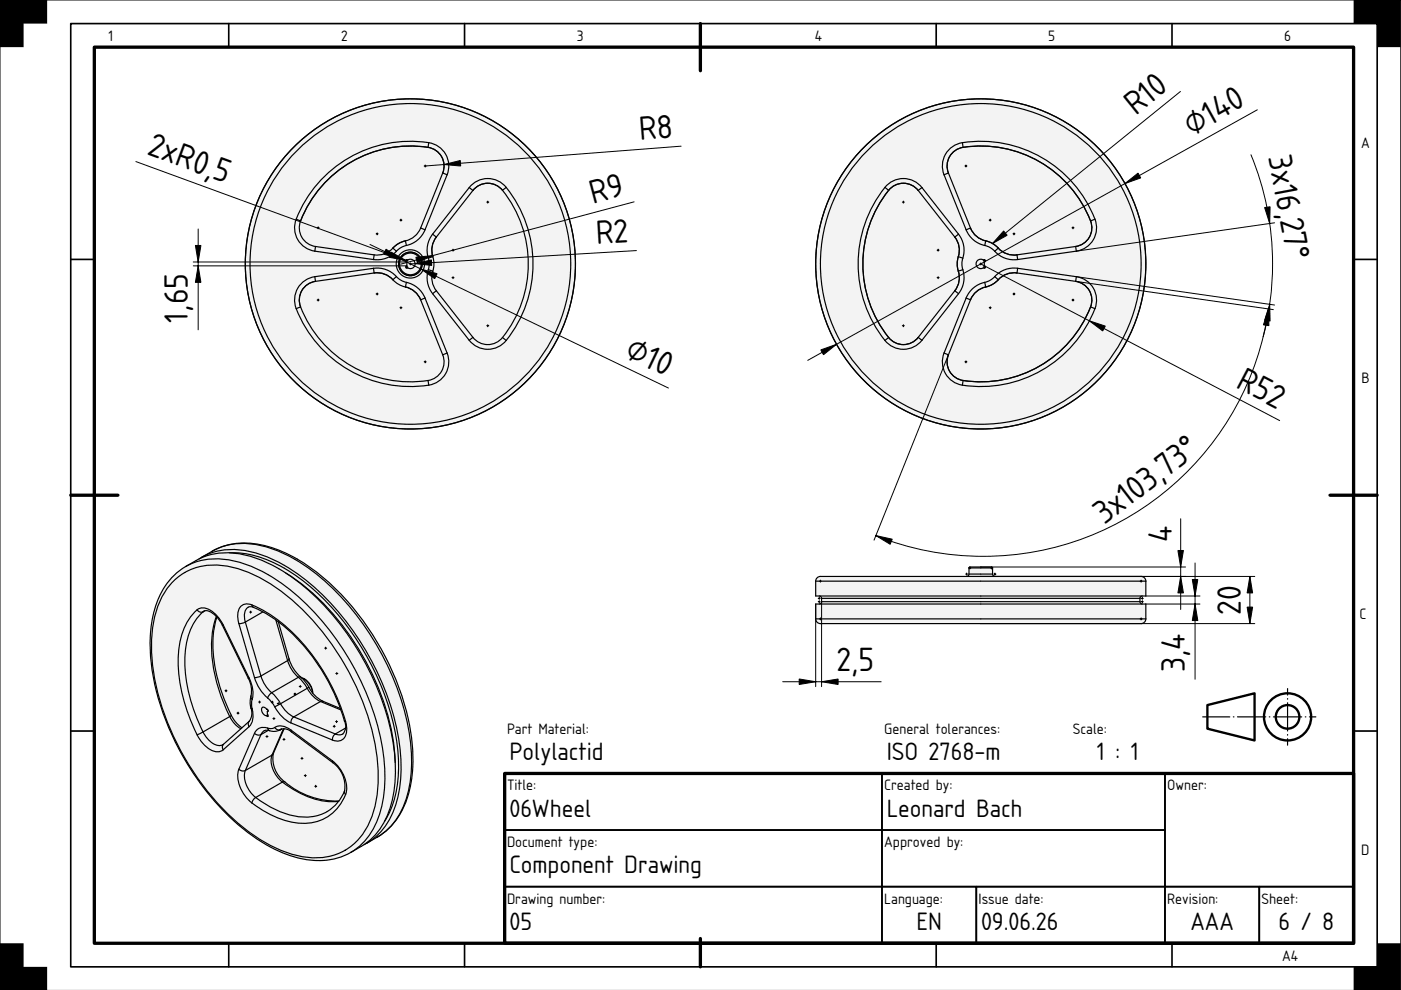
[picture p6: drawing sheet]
<svg xmlns="http://www.w3.org/2000/svg" width="297mm" height="210mm" viewBox="0 0 297 210" stroke-linecap="round" stroke-linejoin="round" font-family="sans-serif">
<defs><g id="words">
<g font-size="6.7">
<text x="135.6" y="29.8" transform="rotate(-4 135.6 29.8)">R8</text>
<text x="240.8" y="24.6" transform="rotate(-39 240.8 24.6)">R10</text>
<text x="252.6" y="28.8" transform="rotate(-29 252.6 28.8)">⌀140</text>
<text x="31" y="32.7" transform="rotate(20 31 32.7)">2xR0,5</text>
<text x="268.8" y="33.4" transform="rotate(79 268.8 33.4)">3x16,27°</text>
<text x="125.7" y="43.2" transform="rotate(-15 125.7 43.2)">R9</text>
<text x="126.5" y="51.7" transform="rotate(-3 126.5 51.7)">R2</text>
<text x="39.8" y="68.4" transform="rotate(-90 39.8 68.4)">1,65</text>
<text x="132.3" y="75.6" transform="rotate(26 132.3 75.6)">⌀10</text>
<text x="261.8" y="82.1" transform="rotate(28 261.8 82.1)">R52</text>
<text x="234.2" y="111.4" transform="rotate(-37 234.2 111.4)">3x103,73°</text>
<text x="248.4" y="114.9" transform="rotate(-90 248.4 114.9)">4</text>
<text x="263.1" y="130.3" transform="rotate(-90 263.1 130.3)">20</text>
<text x="177.3" y="142.4">2,5</text>
<text x="251.2" y="142.5" transform="rotate(-90 251.2 142.5)">3,4</text>
</g>
<g font-size="5">
<text x="108" y="161.2">Polylactid</text>
<text x="188" y="161.2">ISO 2768-m</text>
<text x="232.6" y="161.2">1 : 1</text>
<text x="108" y="173.2">06Wheel</text>
<text x="188" y="173.2">Leonard Bach</text>
<text x="108" y="185.2">Component Drawing</text>
<text x="108" y="197.2">05</text>
<text x="194.3" y="197.2">EN</text>
<text x="208" y="197.2">09.06.26</text>
<text x="252.4" y="197.2">AAA</text>
<text x="271.1" y="197.2">6 / 8</text>
</g>
<g font-size="3">
<text x="23" y="8.8">1</text>
<text x="72.3" y="8.8">2</text>
<text x="122.3" y="8.8">3</text>
<text x="172.7" y="8.8">4</text>
<text x="222.3" y="8.8">5</text>
<text x="272.3" y="8.8">6</text>
<text x="288.6" y="31.3">A</text>
<text x="288.6" y="81.3">B</text>
<text x="288.3" y="131.3">C</text>
<text x="107.5" y="155.6">Part Material:</text>
<text x="187.5" y="155.6">General tolerances:</text>
<text x="227.5" y="155.6">Scale:</text>
<text x="107.5" y="167.6">Title:</text>
<text x="187.5" y="167.6">Created by:</text>
<text x="247.5" y="167.6">Owner:</text>
<text x="107.5" y="179.6">Document type:</text>
<text x="187.5" y="179.6">Approved by:</text>
<text x="288.6" y="181.3">D</text>
<text x="107.5" y="191.6">Drawing number:</text>
<text x="187.5" y="191.6">Language:</text>
<text x="207.5" y="191.6">Issue date:</text>
<text x="247.5" y="191.6">Revision:</text>
<text x="267.5" y="191.6">Sheet:</text>
<text x="271.8" y="203.8">A4</text>
</g>
</g></defs>
<path d="M0 0h297v210h-297z" fill="#fff" stroke="#000" stroke-width=".21"/>
<path d="M20 10h267v190h-267zM148.5 5v10M15 105h10M282 105h10M107 164h180v36h-180zM148.5 199v6" fill="none" stroke="#000" stroke-width=".7"/>
<g fill="none" stroke="#000" stroke-width=".35">
<path d="M15 5h277v200h-277zM48.5 5v5M98.5 5v5M198.5 5v5M248.5 5v5M15 55h5M287 55h5M15 155h5M287 155h5M107 164h80v12h-80zM107 176h80v12h-80zM187 176h60v12h-60z"/>
<path d="M187 164h60v12h-60zM247 164h40v24h-40zM48.5 200v5M98.5 200v5M107 188h80v12h-80zM187 188h20v12h-20zM198.5 200v5M207 188h40v12h-40zM247 188h20v12h-20zM248.5 200v5M267 188h20v12h-20z"/>
</g>
<path d="M0 0h10v5h-5v5h-5zM287 0h10v10h-5v-5h-5zM0 200h5v5h5v5h-10zM292 200h5v10h-10v-5h5z" fill="#000"/>
<g fill="none" stroke="#000" stroke-width=".5">
<path d="M256 149.5l10-2.5v10l-10-2.5z"/>
<circle cx="273" cy="152" r="5"/>
<circle cx="273" cy="152" r="2.5"/>
</g>
<path d="M255 152h24" fill="none" stroke="#000" stroke-width=".25" stroke-dasharray="6 .7 .1 .7" stroke-dashoffset=".2"/>
<path d="M273 158v-12" fill="none" stroke="#000" stroke-width=".25" stroke-dasharray="6 .7 .1 .7" stroke-dashoffset="4.6"/>
<g fill="#f1f3f5">
<path d="M205.9 61.5a7.2 7.2 0 0 1 3.8-2l.5-.2a6.7 6.7 0 0 1 4.9-2.5l13.1 1.9a5 5 0 0 1 4 6.7 25.9 25.9 0 0 1-28.8 16.1 5 5 0 0 1-3.2-6.6l4.6-11.7z" fill-rule="evenodd"/>
<path d="M188.1 39.3a5 5 0 0 1 7.4 .5l7.7 9.8a5.7 5.7 0 0 1 .8 5.6l-.1 1a6.7 6.7 0 0 1-.3 5.5l-8.1 10.4a5 5 0 0 1-7.9 .1 25.9 25.9 0 0 1 .5-32.9z" fill-rule="evenodd"/>
<path d="M201.2 31.7a6.1 6.1 0 0 1 4.7-1.7 25.9 25.9 0 0 1 26.4 17.1 5 5 0 0 1-4.1 6.1l-12.4 1.8a5.7 5.7 0 0 1-5.3-2.1l-.8-.5a6.7 6.7 0 0 1-4.6-3.1l-4.9-12.2a5 5 0 0 1 1-5.4z" fill-rule="evenodd"/>
<path d="M206.8 62a6.9 6.9 0 0 1 3.2-1.5l.9-.5a5.4 5.4 0 0 1 4.7-2.1l12.5 1.8a4 4 0 0 1 3.1 5.4 24.9 24.9 0 0 1-27.6 15.4 4 4 0 0 1-2.5-5.3l4.7-11.6z" fill-rule="evenodd"/>
<path d="M188.8 39.9a4 4 0 0 1 5.9 .5l7.7 9.9a4.7 4.7 0 0 1 .6 4.6v1.6a5.4 5.4 0 0 1-.6 5.1l-7.7 9.9a4 4 0 0 1-6.3 .1 24.9 24.9 0 0 1 .4-31.7z" fill-rule="evenodd"/>
<path d="M202.1 32.3a5.2 5.2 0 0 1 3.9-1.3 24.9 24.9 0 0 1 25.4 16.4 4 4 0 0 1-3.3 4.9l-12.5 1.7a4.7 4.7 0 0 1-4.3-1.8l-1.3-.8a5.4 5.4 0 0 1-4.2-3.1l-4.7-11.6a4 4 0 0 1 1-4.4z" fill-rule="evenodd"/>
<path d="M204.2 80.7a25 25 0 0 0 27-15.6l1 .3a26 26 0 0 1-28.2 16.3z" fill-rule="evenodd"/>
<path d="M187.6 39.7l.8 .7a25 25 0 0 0 0 31.2l-.8 .6a26 26 0 0 1 0-32.5z" fill-rule="evenodd"/>
<path d="M204 30.3a26 26 0 0 1 28.2 16.2l-1 .3a25 25 0 0 0-27-15.6z" fill-rule="evenodd"/>
<path d="M194.7 40.4l.8-.6 7.7 9.8-.8 .7z" fill-rule="evenodd"/>
<path d="M215.6 54l12.5-1.7 .1 .9-12.4 1.8z" fill-rule="evenodd"/>
<path d="M215.8 56.9l12.4 1.8-.1 1-12.5-1.8z" fill-rule="evenodd"/>
<path d="M204.8 63.2l1 .4-4.7 11.6-.9-.3z" fill-rule="evenodd"/>
<path d="M200.2 37.1l.9-.4 4.7 11.6-1 .4z" fill-rule="evenodd"/>
<path d="M202.4 61.6l.8 .7-7.7 9.8-.8-.6z" fill-rule="evenodd"/>
<path d="M188.1 39.3a5 5 0 0 1 7.4 .5l-.8 .6a4 4 0 0 0-6.3 0l-.8-.7z" fill-rule="evenodd"/>
<path d="M228.2 58.7a5 5 0 0 1 4 6.7l-1-.3a4 4 0 0 0-3.1-5.4z" fill-rule="evenodd"/>
<path d="M231.2 46.8l1-.3a5 5 0 0 1-4 6.7l-.1-.9a4 4 0 0 0 3.1-5.5z" fill-rule="evenodd"/>
<path d="M201.2 31.7a5 5 0 0 1 2.8-1.4l.2 .9a4 4 0 0 0-3.1 5.5l-.9 .4a5 5 0 0 1 1-5.4z" fill-rule="evenodd"/>
<path d="M200.2 74.9l.9 .3a4 4 0 0 0 3.1 5.5l-.2 1a5 5 0 0 1-3.8-6.8z" fill-rule="evenodd"/>
<path d="M187.6 72.2l.8-.6a4 4 0 0 0 6.3-.1l.8 .6a5 5 0 0 1-7.9 .1z" fill-rule="evenodd"/>
<path d="M203.2 57.5l.9-.3a5.5 5.5 0 0 1-.9 5.1l-.8-.7a4.5 4.5 0 0 0 .8-4.1z" fill-rule="evenodd"/>
<path d="M204.8 48.7l1-.4a4.5 4.5 0 0 0 3.2 2.8l-.2 .9a5.5 5.5 0 0 1-4-3.3z" fill-rule="evenodd"/>
<path d="M205.9 61.5a5.5 5.5 0 0 1 2.9-1.6l.2 .9a4.5 4.5 0 0 0-3.2 2.8l-1-.4z" fill-rule="evenodd"/>
<path d="M210.9 58.6a5.5 5.5 0 0 1 4.9-1.7l-.2 1a4.5 4.5 0 0 0-4 1.4z" fill-rule="evenodd"/>
<path d="M210.9 53.3l.7-.7a4.5 4.5 0 0 0 4 1.4l.2 1a5.5 5.5 0 0 1-4.9-1.7z" fill-rule="evenodd"/>
<path d="M202.4 50.3l.8-.7a5.5 5.5 0 0 1 .9 5.1l-.9-.3a4.5 4.5 0 0 0-.8-4.1z" fill-rule="evenodd"/>
<path d="M207.2 55.3a1.22 1.22 0 0 1 1.4-.2h.3v.2l-.2 .2v.9l.2 .3a1.42 1.42 0 0 1-1.9-.4v-.7z" fill-rule="evenodd"/>
<path d="M209 51.1l1.4 .5 1.2 1-.7 .7-1.2-.9-.9-.4z" fill-rule="evenodd"/>
<path d="M208.8 59.9l.9-.4 1.2-.9 .7 .7-1.2 1-1.4 .5z" fill-rule="evenodd"/>
<path d="M203.2 54.4l.9 .3-.2 1.5 .2 1-.9 .3-.3-1.5z" fill-rule="evenodd"/>
<circle cx="207.9" cy="56" r="35"/>
<circle cx="207.9" cy="56" r="34"/>
</g>
<g fill="none" stroke="#000" stroke-width=".25">
<path d="M187.6 39.7a26 26 0 0 0 0 32.5M187.6 39.7a5 5 0 0 1 7.9 .1M187.6 39.7l.8 .7M195.5 39.8l-.8 .6M195.5 39.8l7.7 9.8M200.2 37.1l4.6 11.6M201.1 36.7l4.7 11.6M201.1 36.7l-.9 .4M204 30.3a26 26 0 0 1 28.2 16.2M204 30.3a5 5 0 0 0-3.8 6.8M204 30.3l.2 .9M204.2 31.2a25 25 0 0 1 27 15.6"/>
<path d="M204.2 31.2a4 4 0 0 0-3.1 5.5M188.4 40.4a25 25 0 0 0 0 31.2M188.4 40.4a4 4 0 0 1 6.3 0M194.7 40.4l7.7 9.9M202.4 50.3a4.5 4.5 0 0 1 .8 4.1M203.2 57.5a4.5 4.5 0 0 1-.8 4.1M203.2 54.4l-.3 1.6 .3 1.5M203.2 54.4l.9 .3M203.2 49.6a5.5 5.5 0 0 1 .9 5.1M203.2 49.6l-.8 .7M204.1 57.2a5.5 5.5 0 0 1-.9 5.1M204.1 57.2l-.9 .3"/>
<path d="M204.1 54.7l-.2 1.5 .2 1M204.8 48.7a5.5 5.5 0 0 0 4 3.3M205.8 48.3a4.5 4.5 0 0 0 3.2 2.8M205.8 48.3l-1 .4M207.2 55.3a1.22 1.22 0 0 1 1.4-.2h.3v.2l-.2 .2v.9l.2 .3a1.42 1.42 0 0 1-1.9-.4v-.7zM208.8 52l1.4 .6 .7 .7M208.8 59.9a5.5 5.5 0 0 0-4 3.3M208.8 59.9l.2 .9M209 51.1l1.4 .5 1.2 1M209 51.1l-.2 .9M210.9 53.3a5.5 5.5 0 0 0 4.9 1.7M210.9 58.6l-.7 .7-1.4 .6"/>
<path d="M210.9 58.6l.7 .7M211.6 52.6a4.5 4.5 0 0 0 4 1.4M211.6 59.3l-1.2 1-1.4 .5M211.6 52.6l-.7 .7M215.6 57.9a4.5 4.5 0 0 0-4 1.4M215.6 57.9l12.5 1.8M215.6 54l.2 1M215.8 56.9a5.5 5.5 0 0 0-4.9 1.7M215.8 56.9l-.2 1M215.8 56.9l12.4 1.8M228.1 59.7a4 4 0 0 1 3.1 5.4M228.1 52.3l-12.5 1.7"/>
<path d="M228.1 52.3l.1 .9M228.2 58.7a5 5 0 0 1 4 6.7M228.2 53.2l-12.4 1.8M228.2 58.7l-.1 1M231.2 46.8a4 4 0 0 1-3.1 5.5M232.2 46.5a5 5 0 0 1-4 6.7M232.2 46.5l-1 .3M188.4 71.6l-.8 .6M194.7 71.5a4 4 0 0 1-6.3 .1M194.7 71.5l.8 .6M195.5 72.1a5 5 0 0 1-7.9 .1M200.2 74.9a5 5 0 0 0 3.8 6.8"/>
<path d="M200.2 74.9l.9 .3M201.1 75.2a4 4 0 0 0 3.1 5.5M202.4 61.6l-7.7 9.9M202.4 61.6l.8 .7M203.2 62.3l-7.7 9.8M204.8 63.2l-4.6 11.7M204.8 63.2l1 .4M205.8 63.6l-4.7 11.6M209 60.8a4.5 4.5 0 0 0-3.2 2.8M231.2 65.1a25 25 0 0 1-27 15.6M231.2 65.1l1 .3M232.2 65.4a26 26 0 0 1-28.2 16.3"/>
<path d="M204.2 80.7l-.2 1"/>
<circle cx="207.9" cy="56" r="35"/>
<circle cx="207.9" cy="56" r="34"/>
</g>
<g fill="#fff" stroke="#000" stroke-width=".21">
<path d="M207.9 55.7v.5zM207.7 56h.5z" fill-rule="evenodd"/>
<path d="M191.5 68.8v.5zM191.3 69.1h.5z" fill-rule="evenodd"/>
<path d="M191.5 42.6v.5zM191.3 42.9h.5z" fill-rule="evenodd"/>
<path d="M198.9 58.6v.5zM198.7 58.9h.4z" fill-rule="evenodd"/>
<path d="M198.9 52.8v.5zM198.7 53h.4z" fill-rule="evenodd"/>
<path d="M204.8 35v.4zM204.6 35.2h.4z" fill-rule="evenodd"/>
<path d="M227.5 48.1v.4zM227.3 48.3h.4z" fill-rule="evenodd"/>
<path d="M209.9 46.4v.5zM209.7 46.7h.5z" fill-rule="evenodd"/>
<path d="M215 49.4v.4zM214.8 49.6h.4z" fill-rule="evenodd"/>
<path d="M227.5 63.4v.4zM227.3 63.6h.4z" fill-rule="evenodd"/>
<path d="M204.8 76.5v.4zM204.6 76.7h.4z" fill-rule="evenodd"/>
<path d="M215 62.1v.5zM214.8 62.3h.4z" fill-rule="evenodd"/>
<path d="M209.9 65v.5zM209.7 65.2h.5z" fill-rule="evenodd"/>
<path d="M208.7 56.4v.4zM208.5 56.6h.4z" fill-rule="evenodd"/>
<path d="M208.7 55.1v.4zM208.5 55.3h.4z" fill-rule="evenodd"/>
</g>
<path d="M250.3 19.4l-39.9 32.2M265.2 32.8a60.8 60.8 0 0 1 2.6 38.6M266.6 23.3l-95.3 53.1M207.9 56l63.4 33.2M228.1 59.7l41.9 5.9M228.2 58.7l42 6M270.2 47.2l-42 6M201.1 75.2l-15.8 39.3M269 65.5a61.1 61.1 0 0 1-83.3 48.1" fill="none" stroke="#000" stroke-width=".21"/>
<path d="M238.5 38.9l2.8-2.2 .6 1zM212.8 49l.7 .9-3.1 1.7zM268.1 44l1.2-.2-.1 3.6zM174 74.2l3.4-1.2-2.8 2.2zM231 68l3.3 1.1-.5 1.1zM268.9 65.5l.1 3.5-1.1-.1zM269.2 64.5l.1 3.6-1.2-.2zM185.7 113.6l3.5 .7-.5 1.1z" fill="#000" stroke="#000" stroke-width=".21"/>
<g fill="#f1f3f5">
<path d="M173.2 122.5l.7-.3h31l.5-.2v-1.6l.2-.2h4.6l.2 .2 .1 1.6 .4 .2h30.8a1.04 1.04 0 0 1 1.2 1v3.2a.95 .95 0 0 0-1.2 .5l.1 .9a1.21 1.21 0 0 0 1.1 .3v3.1a1 1 0 0 1-1 1h-68a1 1 0 0 1-1-1v-3.1a.95 .95 0 0 0 1.3-.5l-.1-1a1.21 1.21 0 0 0-1.2-.2v-3.2z" fill-rule="evenodd"/>
<path d="M172.9 128.1h70v3.1h-70z" fill-rule="evenodd"/>
<path d="M172.9 123.2h70v3.2h-70z" fill-rule="evenodd"/>
<path d="M172.9 131.2h70a1 1 0 0 1-1 1h-68a1 1 0 0 1-1-1z" fill-rule="evenodd"/>
<path d="M173.2 122.5l.7-.3h67.8a1.04 1.04 0 0 1 1.2 1h-70z" fill-rule="evenodd"/>
<path d="M174.2 126.9h67.5v.7h-67.5z" fill-rule="evenodd"/>
<path d="M174.2 127.6h67.5l.2 .4 .3 .1h-68.5l.4-.3z" fill-rule="evenodd"/>
<path d="M173.7 126.4h68.5h-.3l-.2 .5h-67.5l-.1-.3z" fill-rule="evenodd"/>
<path d="M205.4 120.4h5v1.3h-5z" fill-rule="evenodd"/>
<path d="M205.4 121.7h5l.1 .3 .4 .2h-6h.3z" fill-rule="evenodd"/>
<path d="M205.5 120.3l4.7-.1 .2 .2h-5z" fill-rule="evenodd"/>
</g>
<g fill="none" stroke="#000" stroke-width=".25">
<path d="M172.9 123.2a1 1 0 0 1 1-1h68a1 1 0 0 1 1 1M172.9 131.2a1 1 0 0 0 1 1h68a1 1 0 0 0 1-1M172.9 123.2v3.2h70v-3.2M172.9 131.2v-3.1h70v3.1M172.9 123.2h70M172.9 131.2h70M173.7 126.4l.4 .2 .1 .3M174.2 127.6l-.1 .2-.4 .3M174.2 126.9v.7M174.2 126.9h67.5M174.2 127.6h67.5M205.4 121.7v.3l-.5 .2"/>
<path d="M205.4 120.4l.2-.2h4.6l.2 .2M205.4 120.4v1.3M205.4 121.7h5M205.4 120.4h5M210.4 121.7l.1 .3 .4 .2M210.4 120.4v1.3M241.7 127.6l.1 .2 .4 .3M241.7 126.9v.7M242.2 126.4l-.4 .2-.1 .3"/>
</g>
<g fill="#fff" stroke="#000" stroke-width=".21">
<path d="M242.2 126.6v.5zM242 126.9h.4z" fill-rule="evenodd"/>
<path d="M173.7 126.6v.5zM173.5 126.9h.4z" fill-rule="evenodd"/>
<path d="M241.9 123v.4zM241.7 123.2h.5z" fill-rule="evenodd"/>
<path d="M173.9 123v.4zM173.7 123.2h.5z" fill-rule="evenodd"/>
<path d="M242.2 127.3v.5zM242 127.6h.4z" fill-rule="evenodd"/>
<path d="M173.7 127.3v.5zM173.5 127.6h.4z" fill-rule="evenodd"/>
<path d="M210.9 121.5v.4zM210.7 121.7h.5z" fill-rule="evenodd"/>
<path d="M204.9 121.5v.4zM204.7 121.7h.5z" fill-rule="evenodd"/>
<path d="M241.9 131v.4zM241.7 131.2h.5z" fill-rule="evenodd"/>
<path d="M173.9 131v.4zM173.7 131.2h.5z" fill-rule="evenodd"/>
<path d="M210.2 120.2v.4zM210 120.4h.5z" fill-rule="evenodd"/>
<path d="M205.6 120.2v.4zM205.4 120.4h.5z" fill-rule="evenodd"/>
</g>
<path d="M250.3 110v19.2M253.4 119.4v24.6M172.9 128.1v17.5M174.2 127.6v18M207.9 122.2h58.1M207.9 132.2h58.1M207.9 120.2h43.5M242.9 126.4h11.5M242.9 128.1h11.5M265 122.2v10M165.9 144.5h20.9" fill="none" stroke="#000" stroke-width=".21"/>
<path d="M249.7 116.7h1.2l-.6 3.5zM250.3 122.2l.6 3.5h-1.2zM252.8 122.9h1.2l-.6 3.5zM253.4 128.1l.6 3.5h-1.2zM265 122.2l.6 3.5h-1.2zM264.4 128.7h1.2l-.6 3.5zM169.4 144l3.5 .5-3.5 .6zM174.2 144.5l3.5-.5v1.1z" fill="#000" stroke="#000" stroke-width=".21"/>
<g fill="#f1f3f5">
<path d="M68.9 37.3a25.8 25.8 0 0 1 22.6-6.9 5 5 0 0 1 3.3 6.7l-4.7 11.6a5.7 5.7 0 0 1-4.4 3.5l-.9 .4a6.7 6.7 0 0 1-4.9 2.5l-13.2-1.9a5 5 0 0 1-3.9-6.7 25.9 25.9 0 0 1 6.1-9.2z" fill-rule="evenodd"/>
<path d="M99.9 39.3a5 5 0 0 1 7.4 .4 25.9 25.9 0 0 1-.4 33 5 5 0 0 1-7.4-.6l-7.8-9.8a5.7 5.7 0 0 1-.8-5.6l.1-1a6.7 6.7 0 0 1 .3-5.5z" fill-rule="evenodd"/>
<path d="M63.9 60.1a5 5 0 0 1 2.8-1.4l12.5-1.8a5.7 5.7 0 0 1 5.2 2.1l.8 .5a6.7 6.7 0 0 1 4.6 3.1l5 12.3a5 5 0 0 1-3.9 6.8 25.9 25.9 0 0 1-28.3-16.9 5 5 0 0 1 1.3-4.7z" fill-rule="evenodd"/>
<path d="M100.7 39.9a4 4 0 0 1 5.8 .5 24.9 24.9 0 0 1-.4 31.6 4 4 0 0 1-5.8-.5l-7.8-9.9a4.7 4.7 0 0 1-.6-4.6l.1-1.6-.2-1-1 .3a5.5 5.5 0 0 1 .9-5.1l.8 .7a4.5 4.5 0 0 0-.7 4.1 4.5 4.5 0 0 1 .7-4.1 4.5 4.5 0 0 0-.7 4.1 4.5 4.5 0 0 1 .7-4.1z" fill-rule="evenodd"/>
<path d="M69.6 38a24.8 24.8 0 0 1 21.7-6.6 4 4 0 0 1 2.6 5.3l-4.7 11.6a4.7 4.7 0 0 1-3.7 2.9l-1.4 .7a5.4 5.4 0 0 1-4.8 2.1l-12.4-1.7a4 4 0 0 1-3.2-5.5 24.9 24.9 0 0 1 5.9-8.8z" fill-rule="evenodd"/>
<path d="M64.8 60.7a4 4 0 0 1 2.1-1l12.4-1.8a4.7 4.7 0 0 1 4.4 1.8l1.3 .8a5.4 5.4 0 0 1 4.2 3.1l4.7 11.6a4 4 0 0 1-3.1 5.5 24.9 24.9 0 0 1-27.2-16.2 4 4 0 0 1 1.2-3.8z" fill-rule="evenodd"/>
<path d="M62.8 65.4l.9-.3a25 25 0 0 0 27.1 15.6l.1 1a26 26 0 0 1-28.1-16.3z" fill-rule="evenodd"/>
<path d="M106.5 40.4l.8-.7a26 26 0 0 1 0 32.5l-.8-.6a25 25 0 0 0 0-31.2z" fill-rule="evenodd"/>
<path d="M68.9 37.3a26 26 0 0 1 22-7l-.1 .9a25 25 0 0 0-27.1 15.6l-.9-.3a25.9 25.9 0 0 1 6.1-9.2z" fill-rule="evenodd"/>
<path d="M99.5 39.8l.8 .6-7.8 9.9-.8-.7z" fill-rule="evenodd"/>
<path d="M66.9 52.3l12.4 1.7-.1 1-12.5-1.8z" fill-rule="evenodd"/>
<path d="M66.7 58.7l12.5-1.8 .1 1-12.4 1.8z" fill-rule="evenodd"/>
<path d="M89.2 63.6l.9-.4 4.7 11.7-.9 .3z" fill-rule="evenodd"/>
<path d="M93.9 36.7l.9 .4-4.7 11.6-.9-.4z" fill-rule="evenodd"/>
<path d="M91.7 62.3l.8-.7 7.8 9.9-.8 .6z" fill-rule="evenodd"/>
<path d="M99.9 39.3a5 5 0 0 1 7.4 .4l-.8 .7a4 4 0 0 0-6.2 0l-.8-.6z" fill-rule="evenodd"/>
<path d="M62.8 46.5l.9 .3a4 4 0 0 0 3.2 5.5l-.2 .9a5 5 0 0 1-3.9-6.7z" fill-rule="evenodd"/>
<path d="M63.9 60.1a5 5 0 0 1 2.8-1.4l.2 1a4 4 0 0 0-3.2 5.4l-.9 .3a5 5 0 0 1 1.1-5.3z" fill-rule="evenodd"/>
<path d="M93.9 75.2l.9-.3a5 5 0 0 1-3.9 6.8l-.1-1a4 4 0 0 0 3.1-5.5z" fill-rule="evenodd"/>
<path d="M90.9 30.3a5 5 0 0 1 3.9 6.8l-.9-.4a4 4 0 0 0-3.1-5.5z" fill-rule="evenodd"/>
<path d="M99.5 72.1l.8-.6a4 4 0 0 0 6.2 .1l.8 .6a5 5 0 0 1-7.8-.1z" fill-rule="evenodd"/>
<path d="M90.8 57.2l1 .3a4.5 4.5 0 0 0 .7 4.1l-.8 .7a5.5 5.5 0 0 1-.9-5.1z" fill-rule="evenodd"/>
<path d="M86.2 59.9a5.5 5.5 0 0 1 3.9 3.3l-.9 .4a4.5 4.5 0 0 0-3.2-2.8z" fill-rule="evenodd"/>
<path d="M86 51.1a4.5 4.5 0 0 0 3.2-2.8l.9 .4a5.5 5.5 0 0 1-3.9 3.3z" fill-rule="evenodd"/>
<path d="M79.2 56.9a5.5 5.5 0 0 1 4.8 1.7l-.7 .7a4.5 4.5 0 0 0-4-1.4z" fill-rule="evenodd"/>
<path d="M79.3 54a4.5 4.5 0 0 0 4-1.4l.7 .7a5.5 5.5 0 0 1-4.8 1.7z" fill-rule="evenodd"/>
<path d="M86.1 55.1h.3a1.03 1.03 0 0 1 1.6 .7 1.03 1.03 0 0 1-1.6 1l-.4-.1 .3-.3v-.9l-.3-.2z" fill-rule="evenodd"/>
<path d="M83.3 52.6l1.2-1 1.5-.5 .2 .9-1.4 .6-.8 .7z" fill-rule="evenodd"/>
<path d="M83.3 59.3l.7-.7 .8 .7 1.4 .6-.2 .9-1.5-.5z" fill-rule="evenodd"/>
<path d="M90.8 54.7l1-.3 .2 1.6-.2 1.5-1-.3 .2-1z" fill-rule="evenodd"/>
<path d="M100.7 39.9a4 4 0 0 1 5.8 .5 4 4 0 0 0-6.2 0z" fill-rule="evenodd"/>
<circle cx="87" cy="56" r="35"/>
<circle cx="87" cy="56" r="34"/>
<circle cx="87" cy="56" r="3"/>
<circle cx="87" cy="56" r="2.5"/>
<circle cx="87" cy="56" r="2.3"/>
</g>
<g fill="none" stroke="#000" stroke-width=".25">
<path d="M90.8 31.2a25 25 0 0 0-27.1 15.6M90.8 31.2a4 4 0 0 1 3.1 5.5M90.9 30.3a26 26 0 0 0-28.1 16.2M90.9 30.3a5 5 0 0 1 3.9 6.8M90.9 30.3l-.1 .9M93.9 36.7l-4.7 11.6M93.9 36.7l.9 .4M94.8 37.1l-4.7 11.6M99.5 39.8l-7.8 9.8M99.5 39.8l.8 .6M107.3 39.7a26 26 0 0 1 0 32.5M107.3 39.7a5 5 0 0 0-7.8 .1"/>
<path d="M107.3 39.7l-.8 .7M62.8 46.5a5 5 0 0 0 3.9 6.7M62.8 46.5l.9 .3M63.7 46.8a4 4 0 0 0 3.2 5.5M66.7 58.7a5 5 0 0 0-3.9 6.7M66.7 53.2l12.5 1.8M66.7 58.7l.2 1M66.9 59.7a4 4 0 0 0-3.2 5.4M66.9 52.3l12.4 1.7M66.9 52.3l-.2 .9M79.2 56.9a5.5 5.5 0 0 1 4.8 1.7M79.2 56.9l-12.5 1.8"/>
<path d="M79.2 56.9l.1 1M79.3 57.9a4.5 4.5 0 0 1 4 1.4M79.3 57.9l-12.4 1.8M79.3 54l-.1 1M83.3 52.6a4.5 4.5 0 0 1-4 1.4M83.3 59.3l1.2 1 1.5 .5M83.3 52.6l.7 .7M84 53.3a5.5 5.5 0 0 1-4.8 1.7M84 58.6l.8 .7 1.4 .6M84 58.6l-.7 .7M86 51.1l-1.5 .5-1.2 1M86 51.1l.2 .9"/>
<path d="M86.1 55.1h.3a1.03 1.03 0 0 1 1.6 .7 1.03 1.03 0 0 1-1.6 1l-.4-.1 .3-.3v-.9l-.3-.2zM86.2 52l-1.4 .6-.8 .7M86.2 59.9a5.5 5.5 0 0 1 3.9 3.3M86.2 59.9l-.2 .9M89.2 48.3a4.5 4.5 0 0 1-3.2 2.8M89.2 48.3l.9 .4M90.1 48.7a5.5 5.5 0 0 1-3.9 3.3M90.8 54.7l.2 1.5-.2 1M90.8 57.2a5.5 5.5 0 0 0 .9 5.1M90.8 57.2l1 .3M91.7 49.6a5.5 5.5 0 0 0-.9 5.1M91.7 49.6l.8 .7"/>
<path d="M91.8 54.4l.2 1.6-.2 1.5M91.8 54.4l-1 .3M91.8 57.5a4.5 4.5 0 0 0 .7 4.1M92.5 50.3a4.5 4.5 0 0 0-.7 4.1M100.3 40.4l-7.8 9.9M106.5 40.4a25 25 0 0 1 0 31.2M106.5 40.4a4 4 0 0 0-6.2 0M62.8 65.4a26 26 0 0 0 28.1 16.3M63.7 65.1a25 25 0 0 0 27.1 15.6M63.7 65.1l-.9 .3M86 60.8a4.5 4.5 0 0 1 3.2 2.8M89.2 63.6l4.7 11.6"/>
<path d="M90.1 63.2l4.7 11.7M90.1 63.2l-.9 .4M91.7 62.3l7.8 9.8M92.5 61.6l7.8 9.9M92.5 61.6l-.8 .7M93.9 75.2a4 4 0 0 1-3.1 5.5M94.8 74.9a5 5 0 0 1-3.9 6.8M94.8 74.9l-.9 .3M99.5 72.1a5 5 0 0 0 7.8 .1M100.3 71.5a4 4 0 0 0 6.2 .1M100.3 71.5l-.8 .6M106.5 71.6l.8 .6"/>
<path d="M90.8 80.7l.1 1"/>
<circle cx="87" cy="56" r="35"/>
<circle cx="87" cy="56" r="34"/>
<circle cx="87" cy="56" r="2.3"/>
<circle cx="87" cy="56" r="3"/>
<circle cx="87" cy="56" r="2.5"/>
</g>
<g fill="#fff" stroke="#000" stroke-width=".21">
<path d="M87 55.7v.5zM86.8 56h.4z" fill-rule="evenodd"/>
<path d="M103.4 68.8v.5zM103.2 69.1h.4z" fill-rule="evenodd"/>
<path d="M103.4 42.6v.5zM103.2 42.9h.4z" fill-rule="evenodd"/>
<path d="M96.1 58.6v.5zM95.8 58.9h.5z" fill-rule="evenodd"/>
<path d="M96.1 52.8v.5zM95.8 53h.5z" fill-rule="evenodd"/>
<path d="M90.2 35v.4zM89.9 35.2h.5z" fill-rule="evenodd"/>
<path d="M67.5 48.1v.4zM67.2 48.3h.5z" fill-rule="evenodd"/>
<path d="M85 46.4v.5zM84.8 46.7h.4z" fill-rule="evenodd"/>
<path d="M80 49.4v.4zM79.7 49.6h.5z" fill-rule="evenodd"/>
<path d="M67.5 63.4v.4zM67.2 63.6h.5z" fill-rule="evenodd"/>
<path d="M90.2 76.5v.4zM89.9 76.7h.5z" fill-rule="evenodd"/>
<path d="M80 62.1v.5zM79.7 62.3h.5z" fill-rule="evenodd"/>
<path d="M85 65v.5zM84.8 65.2h.4z" fill-rule="evenodd"/>
<path d="M86.3 55.1v.4zM86 55.3h.5z" fill-rule="evenodd"/>
<path d="M86.3 56.4v.4zM86 56.6h.5z" fill-rule="evenodd"/>
</g>
<path d="M28.8 34.3l57.5 21M144.4 31l-54.2 4.2M41 55.5h45.3M41 56.4h45.3M42 48.5v21.4M78.4 51.8l63.3 30.5M134.4 42.8l-49.5 13.2M134.9 53.1l-47.9 2.9" fill="none" stroke="#000" stroke-width=".21"/>
<path d="M94.1 34.9l3.5-.9 .1 1.2zM41.4 52h1.2l-.6 3.5zM42 56.4l.6 3.5h-1.2zM81.9 52.8l2.9 2.1-3.5-1zM82.9 53.5l3.1 1.7-3.5-.6zM88 55.9l3.5-.8v1.2zM89.3 57l3.4 1-.5 1.1zM88.2 54.5l3.5-.3-3.2 1.5z" fill="#000" stroke="#000" stroke-width=".21"/>
<g fill="#f1f3f5">
<path d="M36.9 122l1.8-1.5 4.1-2.4a15.9 15.9 0 0 1 15.7-1.7 42.2 42.2 0 0 1 18.1 14.7 53.2 53.2 0 0 1 11 29.6 20.6 20.6 0 0 1-4.6 14.4l-2.3 2-6.3 3.6a16.3 16.3 0 0 1-14.5 .1 43.8 43.8 0 0 1-17.9-15.3 53.1 53.1 0 0 1-10.2-28.5 20.6 20.6 0 0 1 4.6-14.5z" fill-rule="evenodd"/>
<path d="M36.9 122a13.2 13.2 0 0 1 13.1-3 35.6 35.6 0 0 1 16.8 11 57.1 57.1 0 0 1 14.6 31 23.9 23.9 0 0 1-3.1 16 13.5 13.5 0 0 1-14.5 5 35.2 35.2 0 0 1-17.5-11.3 56 56 0 0 1-14.4-31.7 23.2 23.2 0 0 1 3.5-15.3z" fill-rule="evenodd"/>
<path d="M39.2 121.4l34 58.9a14.7 14.7 0 0 0 6.6-10.8 40.3 40.3 0 0 0-3.2-21.5 53.1 53.1 0 0 0-19.6-24.4 21 21 0 0 0-13.5-3.7l-3 .8zM36.7 123.3a18.5 18.5 0 0 0-4.6 12.7 49.4 49.4 0 0 0 8.4 26.9 45.6 45.6 0 0 0 18.3 17.1 16.4 16.4 0 0 0 13 1l1.4-.7-34-58.9z" fill-rule="evenodd"/>
<path d="M40.9 130.2a2.6 2.6 0 0 1 4.1-.5l.9 .7 1.1 1.6 5.8 11.8a6.7 6.7 0 0 1 .5 5.2v.4a5.7 5.7 0 0 1-.2 4.3l-5.8 5.3a2.83 2.83 0 0 1-3.6-.7l-.9-.9a33.7 33.7 0 0 1-4.9-19.6 13.6 13.6 0 0 1 3-7.6z" fill-rule="evenodd"/>
<path d="M51.2 128.5a2.04 2.04 0 0 1 2.2-.2 34.4 34.4 0 0 1 15.2 14.1 36.9 36.9 0 0 1 4.9 11.9 2.18 2.18 0 0 1-2.5 2.8l-9.3-3.8a8.9 8.9 0 0 1-4-4.3 14.2 14.2 0 0 1-3.5-4.6l-3.7-12.9a3.3 3.3 0 0 1 .7-3z" fill-rule="evenodd"/>
<path d="M54.6 154.6a2.54 2.54 0 0 1 2.6-.1l.7-.1a2.88 2.88 0 0 1 3.8 .4l8.8 6.5a7.5 7.5 0 0 1 2.9 6.7 9.4 9.4 0 0 1-10.8 6.4 19.9 19.9 0 0 1-10.5-5.4 6.6 6.6 0 0 1-1.4-5.9l3.3-7.6z" fill-rule="evenodd"/>
<path d="M54.6 154.6a2.54 2.54 0 0 1 2.6-.1l.7-.1a2.88 2.88 0 0 1 3.8 .4l8.8 6.5a7.5 7.5 0 0 1 2.9 6.7l-.1 .5-.2-.3v-.5a8.8 8.8 0 0 1-10.1 5.4 19.6 19.6 0 0 1-8.8-4l5.7-3.3a17.2 17.2 0 0 0 11.9 4.1 16.1 16.1 0 0 1-10.8-3.3l-1.1-.8 .3-.1a17.2 17.2 0 0 0 11.6 4.1 16.7 16.7 0 0 1-12.7-5.2 6.2 6.2 0 0 1-1.2-4.8l2.3-5.3-2.4 5.5-.1 .1 2.4-5.6-2.4 5.6-5.7 3.3 3.3-7.6a1.48 1.48 0 0 1 2.3-.8h.9l1.1-.4a2.24 2.24 0 0 1 2.2 .6l8.8 6.5a6.2 6.2 0 0 1 2.5 6 8.8 8.8 0 0 1-10.1 5.4 19.6 19.6 0 0 1-8.8-4l-.5 .5-.3 .6a18 18 0 0 0 11.9 4.3 9.3 9.3 0 0 0 8-6 1.47 1.47 0 0 1-.2-1.6 6.8 6.8 0 0 0-2.6-5.4v-.2l.1 .4-8.8-6.5-.1-.4 .1 .4a2.27 2.27 0 0 0-2.6-.4l-.7-.3-.2-.3a.95 .95 0 0 0 1.2 .5l-.1 .1 .3-.2a2.34 2.34 0 0 1-2.9 0v-.2l.3 .5a1.33 1.33 0 0 0-1.8 .9l1.6-1-1.6 1a1.19 1.19 0 0 1-1.3-.3z" fill-rule="evenodd"/>
<path d="M39.4 120.1l2.2-1.3a14.4 14.4 0 0 1 11.7-.8 35.4 35.4 0 0 1 15.3 10.3 56.9 56.9 0 0 1 15 31.4 24.9 24.9 0 0 1-2.5 15.2 12.5 12.5 0 0 1-4.5 4.6l-2.2 1.2a14.9 14.9 0 0 0 6.7-10.7 41.6 41.6 0 0 0-3.4-23 54.8 54.8 0 0 0-19.3-24.2 22.2 22.2 0 0 0-14.7-4.2 12.2 12.2 0 0 0-4.3 1.5z" fill-rule="evenodd"/>
<path d="M42.8 118.1a15.5 15.5 0 0 1 15.6-1.5 42.1 42.1 0 0 1 17.9 14.7 55.1 55.1 0 0 1 10.9 28.3 23.1 23.1 0 0 1-3.2 14.2 14.5 14.5 0 0 1-6.2 5 14.9 14.9 0 0 0 6.8-10.8 41.6 41.6 0 0 0-3.5-23 54.8 54.8 0 0 0-19.3-24.2 22.2 22.2 0 0 0-14.7-4.2 12.2 12.2 0 0 0-4.3 1.5z" fill-rule="evenodd"/>
<path d="M42.2 130.6l.9-.9a2.21 2.21 0 0 1 2.8 1 25.3 25.3 0 0 0 .8 16.6l2 4.6-5.6 3.3a31.6 31.6 0 0 1-3.6-18.7 12.5 12.5 0 0 1 2.7-5.9z" fill-rule="evenodd"/>
<path d="M46 130.8l.9 1.4 5.7 11.6h.2a6.7 6.7 0 0 1 .5 5.2v.4a5.7 5.7 0 0 1-.2 4.3l-.3 .4a1.16 1.16 0 0 1 .3-1.6 2.94 2.94 0 0 0 .1-2.4l.3 .2-.3-.2-.2-1 .2-1.5 .3 .7a1.16 1.16 0 0 1-.2-1.4l-.2-1.9-.5-1.2h.2l-5.5-11.3-.2 .1 5.5 11.2a6.2 6.2 0 0 1 .4 4.8l.2 1.5a2.94 2.94 0 0 1-.3 2.8l-1.6 1.4a8.6 8.6 0 0 1-3.1-4.5 28.8 28.8 0 0 1-2.5-17.9z" fill-rule="evenodd"/>
<path d="M52 131.9l3.8-2.2 2.7 1.7-2.7-1.7 2.7 1.7 2.5 8.7-5.7 3.2z" fill-rule="evenodd"/>
<path d="M59 131.8a41.2 41.2 0 0 1 13.2 18.4l-3.8-1.5a7.7 7.7 0 0 1-3.4-3.8l-.3-.4a12.4 12.4 0 0 1-3.2-4.2z" fill-rule="evenodd"/>
<path d="M51.2 128.5a2.04 2.04 0 0 1 2.2-.2 34.4 34.4 0 0 1 15.2 14.1 43 43 0 0 1 4.7 10.6l-.3-.2a2.18 2.18 0 0 1-.7 3l-1.2-.2-8.8-3.6 5.6-3.3 4.4 1.8 .7 2.3a2.18 2.18 0 0 1-.7 3l-1.2-.2 2.1-1.2-2.1 1.2a1.39 1.39 0 0 0-.6 1.3 2.04 2.04 0 0 0 3-2l-.2-1.9-.3-.2-.8-2.6-13.2-18.4a41.2 41.2 0 0 1 13.2 18.4l-13.2-18.4-3.2-2.1 2.7 1.7-2.7-1.7-3.8 2.2a2.69 2.69 0 0 1 .6-3.2 3.8 3.8 0 0 1 2.8 .8l.4 .2-1.7-.8a.77 .77 0 0 1-.7-.6l.3 .5-.2-.1a1.28 1.28 0 0 0-1.6 1.2l.1 2-1.3 .3-.2-.7a3.3 3.3 0 0 1 .7-3z" fill-rule="evenodd"/>
<path d="M48.7 117.2a22.4 22.4 0 0 1 13 4.2 54.5 54.5 0 0 1 20.8 28.7 34 34 0 0 1 .8 20.3l-1.1 2.6-.7 1.2a26.1 26.1 0 0 0 2.2-14.5 54 54 0 0 0-21.4-37.1 26.9 26.9 0 0 0-13.6-5.4z" fill-rule="evenodd"/>
<path d="M42.2 118.5a13.6 13.6 0 0 1 11.2-1.5 35.6 35.6 0 0 1 16.9 11 57.1 57.1 0 0 1 14.5 31 23.9 23.9 0 0 1-3 16.1 12.1 12.1 0 0 1-4.6 4 14.7 14.7 0 0 0 5-6.1 25.9 25.9 0 0 0 2-15.4 55.3 55.3 0 0 0-21.1-35.3 23.4 23.4 0 0 0-16.2-5.1l-2.4 .5z" fill-rule="evenodd"/>
<path d="M52 163.4l5.7-3.3a5.6 5.6 0 0 0 2.2 5.7l-5.7 3.3a5.6 5.6 0 0 1-2.2-5.7z" fill-rule="evenodd"/>
<path d="M40.9 130.2l.9-.9a.99 .99 0 0 0 1.3 .4 13.1 13.1 0 0 0-3.9 9.7 33.6 33.6 0 0 0 3.9 15.8l-1.3 .6a33.9 33.9 0 0 1-3.9-18 13.6 13.6 0 0 1 3-7.6z" fill-rule="evenodd"/>
<path d="M55.3 143.3l5.7-3.2 1.1 2.2 1.2 1.3-5.7 3.3-1.5-1.9z" fill-rule="evenodd"/>
<path d="M43.1 155.2l5.6-3.3 1.1 1.6 1.3 1-3.7 3.3a2.1 2.1 0 0 1-2.7-.5l-1.1-1.1z" fill-rule="evenodd"/>
<path d="M59.5 149.2l5.6-3.3 1.1 1.6 .9 .7 .8 .5-5.6 3.3-.9-.5-.8-.8z" fill-rule="evenodd"/>
<path d="M45 116.9a15.1 15.1 0 0 1 12.4-.9 39.3 39.3 0 0 1 17.7 13.2 54.6 54.6 0 0 1 12.4 30.5 21.7 21.7 0 0 1-4 14.8l-1.6 1.7-1.9 1.3a14.9 14.9 0 0 0 6.8-10.7 41.6 41.6 0 0 0-3.5-23.1 54.8 54.8 0 0 0-19.3-24.2 22.2 22.2 0 0 0-14.6-4.1 12.2 12.2 0 0 0-4.4 1.5z" fill-rule="evenodd"/>
<path d="M57.6 146.9l5.7-3.3 1 1 .8 1.3-5.6 3.3-.9-1.3z" fill-rule="evenodd"/>
<path d="M50.7 132.2l1.3-.3 3.3 11.4-.3 .2-1 .2z" fill-rule="evenodd"/>
<path d="M62 152.2l.3-.2 8.8 3.6a1.39 1.39 0 0 0-.6 1.3l-8.8-3.6z" fill-rule="evenodd"/>
<path d="M54 155.5a1.19 1.19 0 0 0 1.3 .3l-3.3 7.6a1.19 1.19 0 0 1-1.3-.3z" fill-rule="evenodd"/>
<path d="M50.7 163.1a1.19 1.19 0 0 0 1.3 .3 5.6 5.6 0 0 0 2.2 5.7l-.5 .5-.3 .6a7.5 7.5 0 0 1-2.9-6.6z" fill-rule="evenodd"/>
<path d="M60.6 121.5a52.4 52.4 0 0 1 20.1 25.6 44.8 44.8 0 0 1 3.1 14.6 54.9 54.9 0 0 0-12.3-30.1 47.5 47.5 0 0 0-10.9-10.1z" fill-rule="evenodd"/>
<path d="M41.8 155.8l1.3-.6a4.9 4.9 0 0 0 3.4 2.9l.9-.3a.88 .88 0 0 0-.1 1.2 2.83 2.83 0 0 1-3.6-.7l-1.3-1.4z" fill-rule="evenodd"/>
<path d="M45.9 130.7l.1 .1a24.8 24.8 0 0 0 .7 15.1l1.1 2.9 1.3 2.9-.4 .2a32.3 32.3 0 0 1-3.7-17.6z" fill-rule="evenodd"/>
<path d="M54 143.7l1.3-.4 .8 1.7 1.5 1.9-.5 .5-.3 .6-1.1-1-.8-1.3z" fill-rule="evenodd"/>
<path d="M47.4 157.8l5.5-4.9a.88 .88 0 0 0-.1 1.2l-5.5 4.9a.88 .88 0 0 1 .1-1.2z" fill-rule="evenodd"/>
<path d="M58.3 149.9l1.2-.7 1.1 1.5 .8 .8 .9 .5a1.39 1.39 0 0 0-.6 1.3l-1.6-1.1-1-1.1z" fill-rule="evenodd"/>
<path d="M57.3 147.1l.3-.2 .4 .3 1.5 2-1.2 .7-.9-1.3-.6-.6z" fill-rule="evenodd"/>
<path d="M58.5 131.4l.5 .4 2.3 7.9-.3 .4z" fill-rule="evenodd"/>
<path d="M41.8 129.3a2.87 2.87 0 0 1 3.7 .7l1.2 1.4 .6 1.1-.2 .1-.2-.4a6.4 6.4 0 0 0-2.5-2.6l-1-.1a1.1 1.1 0 0 1-1.6-.2z" fill-rule="evenodd"/>
<path d="M57.9 159.8a6.2 6.2 0 0 0 2.5 6h-.5a5.6 5.6 0 0 1-2.2-5.7z" fill-rule="evenodd"/>
<path d="M55.7 150a.78 .78 0 0 1 .9 .4l.3 .3-.2 .1v.7l.2 .3-.1 .1a1.79 1.79 0 0 1-1.4-1.5z" fill-rule="evenodd"/>
<path d="M61.3 139.7l.8 1.8 .7 1.1 1 .9-.5 .1-1.6-1.8-.7-1.7z" fill-rule="evenodd"/>
<path d="M55.7 150a.78 .78 0 0 1 .9 .4l.3 .3-.2 .1 .1 .8a1.02 1.02 0 0 1-1.4-1.2z" fill-rule="evenodd"/>
<path d="M65.1 145.9l.4-.2 1 1.5 .9 .8 1 .7h-.3a2.6 2.6 0 0 1-1.9-1.2z" fill-rule="evenodd"/>
<path d="M48.7 151.9l.4-.2 .9 1.4 1.3 1.2-.2 .2-.9-.6-.8-.9z" fill-rule="evenodd"/>
<path d="M63.3 143.6l.3-.1 .5 .4 1.4 1.8-.4 .2-.8-1.3z" fill-rule="evenodd"/>
<path d="M67.9 148.7h.5l3.8 1.5 .1 .3z" fill-rule="evenodd"/>
<path d="M56.6 151.7l.2-.1v.3z" fill-rule="evenodd"/>
<path d="M56.7 150.8l.2-.1z" fill-rule="evenodd"/>
<path d="M43.1 129.7l.3-.2z" fill-rule="evenodd"/>
<path d="M64 143.7a3.4 3.4 0 0 1 2.3 3.3 3.5 3.5 0 0 0-2.3-3.3z" fill-rule="evenodd"/>
<path d="M64 143.8a3.5 3.5 0 0 1 2.3 3.1 3.6 3.6 0 0 0-2.3-3.1z" fill-rule="evenodd"/>
</g>
<g fill="none" stroke="#000" stroke-width=".25">
<path d="M42.8 118.1a14.7 14.7 0 0 1 12-.7 38.5 38.5 0 0 1 16.8 12.1 56.7 56.7 0 0 1 13.2 29.5 23.9 23.9 0 0 1-3 16.1 12.4 12.4 0 0 1-4 3.7M42.8 118.1l-.6 .4M45 116.9a15.1 15.1 0 0 1 12.4-.9 39.3 39.3 0 0 1 17.7 13.2 54.6 54.6 0 0 1 12.4 30.5 21.7 21.7 0 0 1-4 14.8l-1.6 1.7-1.9 1.3M45 116.9a14.7 14.7 0 0 1 12-.8 38.5 38.5 0 0 1 16.8 12.1 56.7 56.7 0 0 1 13.3 29.5 23.9 23.9 0 0 1-3.1 16.1 12.4 12.4 0 0 1-4 3.7M45 116.9l-2.2 1.2M48.7 117.2a22.4 22.4 0 0 1 13 4.2 54.5 54.5 0 0 1 20.8 28.7 34 34 0 0 1 .8 20.3l-1.1 2.6-.7 1.2M36.7 123.3a12.6 12.6 0 0 1 11.7-3.2 31.2 31.2 0 0 1 15.6 9 55.3 55.3 0 0 1 16.1 32.5 23.8 23.8 0 0 1-2.6 14.4 12.3 12.3 0 0 1-13.5 5.6 31.2 31.2 0 0 1-15.6-9 55.3 55.3 0 0 1-16.1-32.5 23.8 23.8 0 0 1 2.5-14.4zM39.4 120.1a15.5 15.5 0 0 1 15.5-1.5 42.1 42.1 0 0 1 17.9 14.7 55.1 55.1 0 0 1 11 28.3 23.1 23.1 0 0 1-3.2 14.2 14.5 14.5 0 0 1-6.2 4.9M39.4 120.1a15.7 15.7 0 0 0-7.2 11.6 42.8 42.8 0 0 0 4.1 23.8 53.1 53.1 0 0 0 19.6 23.3 20.6 20.6 0 0 0 14.9 3.3l2.2-.7 1.4-.7M39.4 120.1a14.7 14.7 0 0 1 11.9-.7 38.5 38.5 0 0 1 16.8 12.1 56.7 56.7 0 0 1 13.3 29.5 23.9 23.9 0 0 1-3.1 16 12.4 12.4 0 0 1-3.9 3.7M41.8 129.3a.99 .99 0 0 0 1.3 .4M41.8 129.3a13.7 13.7 0 0 0-4 10.1 34.9 34.9 0 0 0 4 16.4"/>
<path d="M41.8 129.3a2.87 2.87 0 0 1 3.7 .7l1.2 1.4 .6 1.1M43.1 129.7a1.65 1.65 0 0 1 2.1 .4l1.2 1.3 .7 1.2M43.1 129.7a13.1 13.1 0 0 0-3.9 9.7 33.6 33.6 0 0 0 3.9 15.8M43.4 129.5l-.3 .2M45.9 130.7a25.3 25.3 0 0 0 .8 16.6l2 4.6M46 130.8a24.8 24.8 0 0 0 .7 15.1l1.1 2.9 1.3 2.9M47.1 132.6l5.5 11.2M47.3 132.5l-.2 .1M47.3 132.5l5.5 11.3M50.7 132.2l3.3 11.5M52 131.9l-1.3 .3M52 131.9l3.3 11.4"/>
<path d="M53.4 128.3l.3 .5M53.4 128.3a34.4 34.4 0 0 1 15.2 14.1 43 43 0 0 1 4.7 10.6M53.4 128.3a2.04 2.04 0 0 0-3 2l.3 1.9M53.7 128.8a33.5 33.5 0 0 1 14.5 13.2 42.3 42.3 0 0 1 4.8 10.8M53.7 128.8l-.2-.1a1.28 1.28 0 0 0-1.6 1.2l.1 2M55.8 129.7l-3.8 2.2M58.5 131.4l2.5 8.7M59 131.8l2.3 7.9M60.6 121.5a52.4 52.4 0 0 1 20.1 25.6 44.8 44.8 0 0 1 3.1 14.6M61.3 139.7l.5 1.2 .6 1.2 1.4 1.4M61.3 139.7l-.3 .4M41.8 155.8a5.9 5.9 0 0 0 4.3 3.6l.9-.2 .3-.2"/>
<path d="M43.1 155.2a4.9 4.9 0 0 0 3.4 2.9l.9-.3M43.1 155.2l-1.3 .6M47.4 157.8a.88 .88 0 0 0-.1 1.2M48.7 151.9l1.1 1.6 1.3 1M48.7 151.9l-5.6 3.3M49.1 151.7l.9 1.4 1.3 1.2M49.1 151.7l-.4 .2M52.6 143.8l.7 1.8-.1 2M52.8 154.1l-5.5 4.9M52.8 143.8h-.2M52.8 143.8l.7 2.1 .1 1.3-.1 1.1M52.9 152.9a.88 .88 0 0 0-.1 1.2"/>
<path d="M52.9 152.9l-5.5 4.9M53.2 150.1a2.94 2.94 0 0 1-.3 2.8M53.2 150.1l.3 .2M53.2 147.6l-.2 1 .2 1.5M53.2 147.6l.3 .7M53.5 150.3l.1 1.3a3.2 3.2 0 0 1-.8 2.5M53.5 148.3l-.2 .7 .2 1.3M54 143.7l.5 1.4 .8 1.3 1.5 1.6M54 155.5a1.19 1.19 0 0 0 1.3 .3M54 155.5l-3.3 7.6M55.3 143.3l.8 1.7 1.5 1.9M55.3 143.3l-1.3 .4"/>
<path d="M55.3 155.8l-3.3 7.6M56.6 150.4a.65 .65 0 0 0-1.1-.3 1.31 1.31 0 0 0 1.1 1.6M56.6 150.4l.2 .2-.1 .2M56.6 150.4h.1M56.7 150.8v.7l.2 .3-.1 .1-.2-.2M56.8 148l.9 1 .6 .9M56.8 154.4a2.08 2.08 0 0 0-2.8 1.1M56.8 154.4l.3 .5M56.8 151.6l-.2 .1M56.9 150.7l-.2 .1M56.9 154.8l-1.6 1M57.1 154.9a1.33 1.33 0 0 0-1.8 .9"/>
<path d="M57.6 146.9l1 1 .9 1.3M57.6 146.9l-.5 .5-.3 .6M57.9 159.8a6.2 6.2 0 0 0 2.5 6M57.9 159.8l-.2 .3M58.3 149.9l.8 1.2 1 1.1 1.6 1.1M58.3 154.2a.95 .95 0 0 0 1.2 .5M58.3 154.2a2.97 2.97 0 0 1 3.4 .6M58.3 154.2a1.65 1.65 0 0 1-1.5 .2M59.4 154.8l-1.4 .3-.9-.2M59.5 154.7l.1-.1a2.24 2.24 0 0 1 2.2 .6M59.5 149.2l1.5 1.9 1.3 .9M59.5 154.7l-.1 .1"/>
<path d="M59.5 149.2l-1.2 .7M59.7 154.6l-.2 .1M59.7 154.6l-.3 .2M60.1 154.5l-2.4 5.6M60.2 154.5l-2.3 5.3M61 140.1l.7 1.7 1.6 1.8M61 140.1l-5.7 3.2M61.7 154.8l.1 .4M61.7 153.3l8.8 3.6M61.7 154.8l8.8 6.5M61.8 155.2l8.8 6.5M62.3 152a1.39 1.39 0 0 0-.6 1.3"/>
<path d="M62.3 152l8.8 3.6M63.3 143.6l1 1 .8 1.3M63.3 143.6l-5.7 3.3M63.8 143.5l.9 1 .8 1.2M63.8 143.5l-.5 .1M64 143.7a3.4 3.4 0 0 1 2.3 3.3M64 143.8a3.5 3.5 0 0 1 2.3 3.1M65.1 145.9l1.1 1.6 .9 .7 .8 .5M65.1 145.9l-5.6 3.3M65.5 145.7l1 1.5 .9 .8 1 .7M65.5 145.7l-.4 .2M67.9 148.7l4.4 1.8"/>
<path d="M67.9 148.7l-5.6 3.3M68.4 148.7h-.5M68.4 148.7l3.8 1.5M71.1 155.6a1.39 1.39 0 0 0-.6 1.3M73 152.8a2.18 2.18 0 0 1-.7 3l-1.2-.2M73 152.8l.3 .2M73.2 154.4l-2.1 1.2M73.3 153a3.2 3.2 0 0 1-.9 4 2.3 2.3 0 0 1-1.9-.1M50.7 163.1a7.1 7.1 0 0 0 2.7 7.1M50.7 163.1a1.19 1.19 0 0 0 1.3 .3M52 163.4a5.6 5.6 0 0 0 2.2 5.7M54.2 169.1l-.5 .5-.3 .6"/>
<path d="M57.7 160.1a5.6 5.6 0 0 0 2.2 5.7M57.7 160.1l-5.7 3.3M59.9 165.8a17.2 17.2 0 0 0 11.9 4.1M59.9 165.8l-5.7 3.3M60.4 165.8a16.8 16.8 0 0 0 11.4 4M60.4 165.8h-.5M70.5 161.3l.1 .4M70.5 161.3a7.5 7.5 0 0 1 2.9 6.7l-.1 .5M70.6 161.7a6.2 6.2 0 0 1 2.5 6M73.1 167.7a8.8 8.8 0 0 1-10.1 5.4 19.6 19.6 0 0 1-8.8-4M73.1 167.7l-.1 .2 .3 .6M73.3 168.5a9.4 9.4 0 0 1-10.7 5.9 20.6 20.6 0 0 1-9.2-4.2"/>
<path d="M77.8 178.8l-.6 .3M80 177.5l-2.2 1.3"/>
</g>
<g fill="#fff" stroke="#000" stroke-width=".21">
<path d="M55 148.6v.5zM54.8 148.8h.5z" fill-rule="evenodd"/>
<path d="M69 137.2v.5zM68.8 137.4h.5z" fill-rule="evenodd"/>
<path d="M71.4 142.6v.4zM71.2 142.8h.4z" fill-rule="evenodd"/>
<path d="M59 148.9v.5zM58.8 149.2h.4z" fill-rule="evenodd"/>
<path d="M71.4 152.8v.4zM71.1 153h.5z" fill-rule="evenodd"/>
<path d="M64 160.6v.4zM63.8 160.8h.4z" fill-rule="evenodd"/>
<path d="M62.5 146.9v.5zM62.3 147.2h.5z" fill-rule="evenodd"/>
<path d="M63.7 145.3v.5zM63.4 145.5h.5z" fill-rule="evenodd"/>
<path d="M50.5 151v.4zM50.2 151.2h.5z" fill-rule="evenodd"/>
<path d="M47.9 146.2v.5zM47.7 146.5h.4z" fill-rule="evenodd"/>
<path d="M57.7 148.7v.4zM57.5 148.9h.5z" fill-rule="evenodd"/>
<path d="M53.1 129.6v.4zM52.9 129.8h.5z" fill-rule="evenodd"/>
<path d="M70.9 153.8v.4zM70.6 154h.5z" fill-rule="evenodd"/>
<path d="M64.7 164.2v.5zM64.5 164.4h.5z" fill-rule="evenodd"/>
<path d="M66.9 166.5v.4zM66.7 166.7h.5z" fill-rule="evenodd"/>
<path d="M60.2 156.5v.5zM60 156.8h.4z" fill-rule="evenodd"/>
<path d="M56.6 155.9v.5zM56.4 156.2h.4z" fill-rule="evenodd"/>
<path d="M58.1 152.1v.5zM57.9 152.4h.4z" fill-rule="evenodd"/>
</g>
<use href="#words"/>
</svg>
